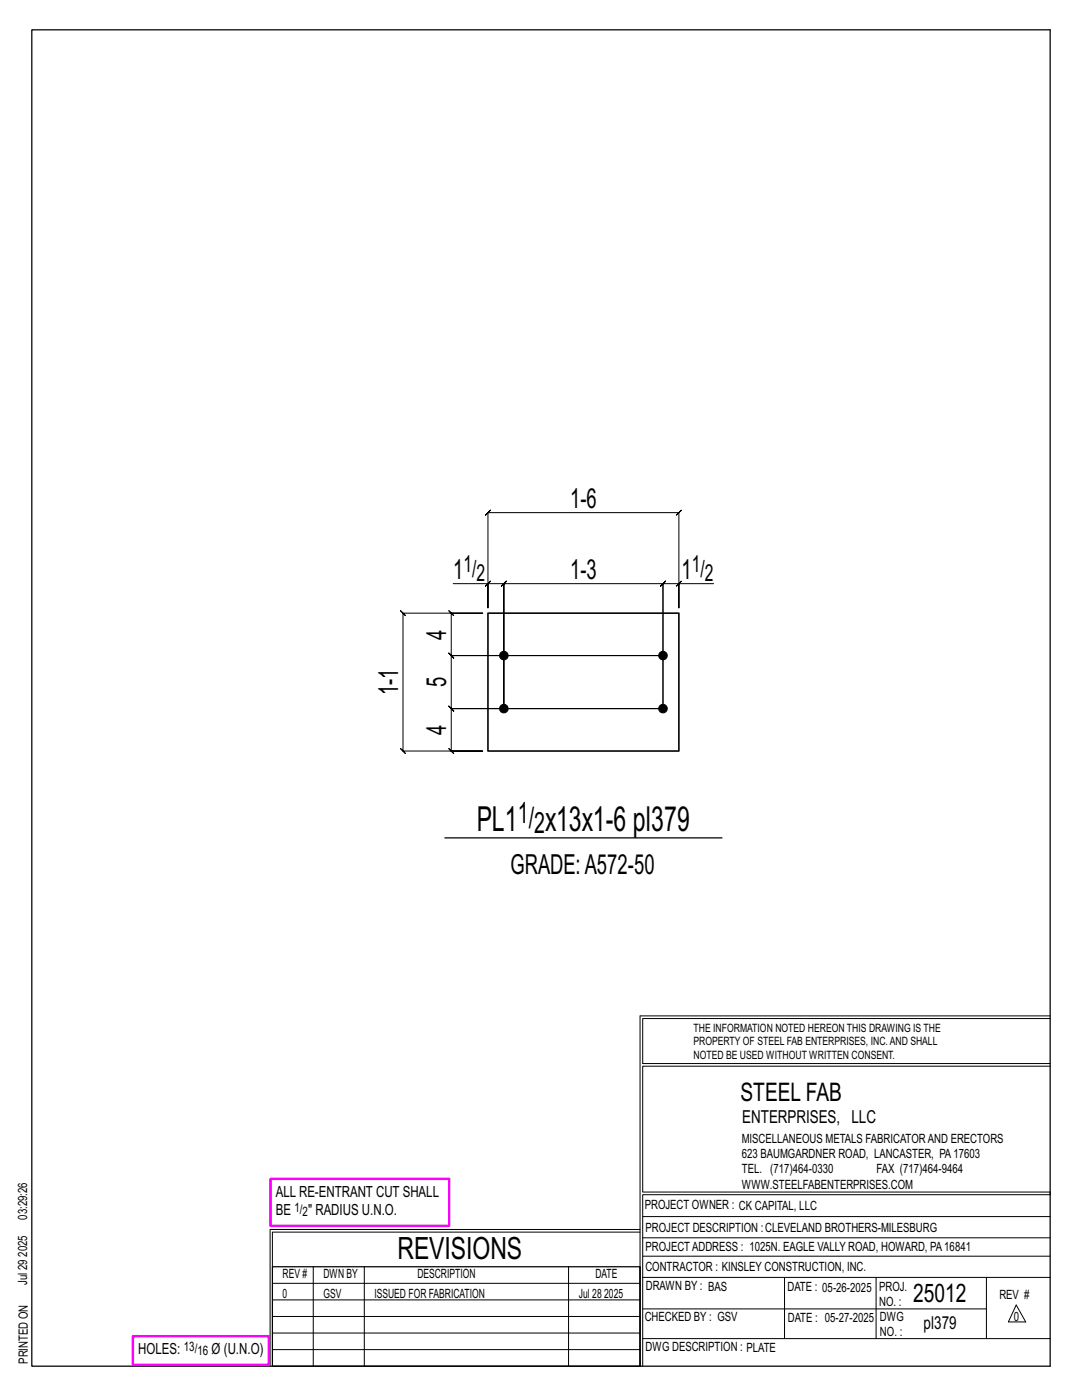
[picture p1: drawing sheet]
<svg xmlns="http://www.w3.org/2000/svg" width="216mm" height="279mm" viewBox="0 0 216 279" stroke-linecap="round" stroke-linejoin="round" font-family="sans-serif">
<defs><g id="words">
<g font-size="6.9">
<text x="95.1" y="165.8">PL1</text>
<text x="108.8" y="165.8">x13x1-6 pl379</text>
</g>
<text font-size="6.1" x="79.3" y="251.3">REVISIONS</text>
<g font-size="5.9">
<text x="103.3" y="164.2">1/</text>
<text x="106.6" y="166.3">2</text>
</g>
<g font-size="5.5">
<text x="113.7" y="101.3">1-6</text>
<text x="90.4" y="115.5">1</text>
<text x="113.7" y="115.5">1-3</text>
<text x="136" y="115.5">1</text>
<text x="89" y="127.6" transform="rotate(-90 89 127.6)">4</text>
<text x="89" y="137.2" transform="rotate(-90 89 137.2)">5</text>
<text x="79.4" y="138.8" transform="rotate(-90 79.4 138.8)">1-1</text>
<text x="89" y="146.7" transform="rotate(-90 89 146.7)">4</text>
<text x="101.9" y="174.5">GRADE:A572-50</text>
</g>
<g font-size="5.1">
<text x="147.8" y="219.8">STEEL FAB</text>
<text x="182.2" y="259.9">25012</text>
</g>
<g font-size="4.7">
<text x="92.5" y="114.2">1/</text>
<text x="95.1" y="115.9">2</text>
<text x="138" y="114.2">1/</text>
<text x="140.7" y="115.9">2</text>
</g>
<g font-size="3.6">
<text x="148.1" y="224.1">ENTERPRISES, LLC</text>
<text x="184.3" y="265.2">pl379</text>
</g>
<g font-size="3.1">
<text x="55" y="238.9">ALL RE-ENTRANT CUT SHALL</text>
<text x="55" y="242.5">BE</text>
<text x="61.5" y="242.5">&quot; RADIUS U.N.O.</text>
<text x="27.6" y="270.2">HOLES:</text>
<text x="42.2" y="270.2">Ø (U.N.O)</text>
</g>
<g font-size="2.6">
<text x="58.8" y="241.8">1/</text>
<text x="60.4" y="242.7">2</text>
<text x="36.7" y="269.6">13/</text>
<text x="39.4" y="270.5">16</text>
</g>
<g font-size="2.5">
<text x="148" y="231.2">623 BAUMGARDNER ROAD, LANCASTER, PA17603</text>
<text x="148" y="228.1">MISCELLANEOUS METALS FABRICATORAND ERECTORS</text>
<text x="148" y="237.2">WWW.STEELFABENTERPRISES.COM</text>
<text x="148" y="234.2">TEL. (717)464-0330</text>
<text x="174.9" y="234.2">FAX (717)464-9464</text>
<text x="5.4" y="243.4" transform="rotate(-90 5.4 243.4)">03:29:26</text>
<text x="128.7" y="241.3">PROJECT OWNER : CK CAPITAL, LLC</text>
<text x="128.8" y="246">PROJECT DESCRIPTION :CLEVELAND BROTHERS-MILESBURG</text>
<text x="5.4" y="250.8" transform="rotate(-90 5.4 250.8)">2025</text>
<text x="128.8" y="249.7">PROJECTADDRESS : 1025N. EAGLE VALLY ROAD, HOWARD, PA16841</text>
<text x="5.4" y="256.5" transform="rotate(-90 5.4 256.5)">Jul 29</text>
<text x="56.4" y="255">REV #</text>
<text x="64.5" y="255">DWN BY</text>
<text x="83.3" y="255">DESCRIPTION</text>
<text x="118.8" y="255">DATE</text>
<text x="128.8" y="253.7">CONTRACTOR : KINSLEY CONSTRUCTION, INC.</text>
<text x="128.9" y="257.5">DRAWN BY : BAS</text>
<text x="157.1" y="257.6">DATE : 05-26-2025</text>
<text x="175.4" y="257.7">PROJ.</text>
<text x="56.4" y="259">0</text>
<text x="64.5" y="259">GSV</text>
<text x="74.7" y="259">ISSUED FOR FABRICATION</text>
<text x="115.5" y="259">Jul 28</text>
<text x="120.6" y="259">2025</text>
<text x="128.6" y="263.7">CHECKED BY : GSV</text>
<text x="157.2" y="263.7">DATE : 05-27-2025</text>
<text x="175.4" y="260.7">NO. :</text>
<text x="175.6" y="263.7">DWG</text>
<text x="199.4" y="259.2">REV #</text>
<text x="202.3" y="263.7">0</text>
<text x="128.8" y="269.7">DWG DESCRIPTION : PLATE</text>
<text x="175.6" y="266.7">NO. :</text>
<text x="5.5" y="272.2" transform="rotate(-90 5.5 272.2)">PRINTED ON</text>
</g>
<g font-size="2.3">
<text x="138.4" y="208.6">PROPERTY OF STEEL FAB ENTERPRISES, INC.AND SHALL</text>
<text x="138.4" y="205.9">THE INFORMATION NOTED HEREON THIS DRAWING IS THE</text>
<text x="138.4" y="211.3">NOTED BE USED WITHOUT WRITTEN CONSENT.</text>
</g>
</g></defs>
<g fill="none" stroke="#000" stroke-width=".2">
<path d="M90.4 116.5h7v4.8v-19l-.5 .5 1-1-.5 .5h38.1l-.5 .5 1-1-.5 .5v19v-4.8h6.9M97.4 116.5h3.1l-.5 .5 1-1-.5 .5v24.9v-24.9l-.5 .5 1-1-.5 .5h31.8l-.5 .5 1-1-.5 .5v24.9v-24.9l-.5 .5 1-1-.5 .5h3.2M97.9 116l-1 1zM135 117l1-1zM79.9 121.9l.5 .5h15.9h-6.3l-.5-.5 1 1-.5-.5v8.4l-.5-.5 1 1-.5-.5h42.3h-42.3l-.5-.5 1 1-.5-.5v10.6l-.5-.5 1 1-.5-.5h42.3h-42.3l-.5-.5 1 1-.5-.5v8.5l-.5-.5 1 1-.5-.5h6.3h-15.9l.5 .5-1-1 .5 .5v-27.5l.5 .5zM127.7 202.7v70M127.7 202.7h81.8M209.5 203.3h-81.3v9h81.3M209.5 212.8h-81.3v25.1h81.3v.5h-81.3v34.3M54.4 259.4h73.3M54.4 256.1h73.3M62.5 252.8v19.9"/>
<path d="M72.7 252.8v19.9M113.4 252.8v19.9M127.7 245.4h-73.8v27.3M127.7 245.9h-73.3v6.9M128.2 242.8h81.3M128.2 254.9h81.3M128.2 250.7h81.3M128.2 247h81.3M156.5 254.9v12.2M174.8 254.9v12.2M196.8 254.9v12.2M54.4 269.3h73.3"/>
<path d="M54.4 266h73.3M54.4 262.7h73.3M128.2 261.2h68.6M128.2 267.1h81.3M202.8 260.4l1.9 3.4h-3.5z"/>
</g>
<path d="M6.3 6h203.2v266.7h-203.2zM88.8 167.2h55.3M54.4 252.8h73.3v19.9h-73.3z" fill="none" stroke="#000" stroke-width=".25"/>
<path d="M54 235.3h35.6v9.3h-35.6zM26.5 266.7h27.1v5.7h-27.1z" fill="none" stroke="#f0f" stroke-width=".5"/>
<g fill="#000" stroke="#000" stroke-width=".2">
<circle cx="100.5" cy="130.8" r=".86"/>
<circle cx="132.3" cy="130.8" r=".86"/>
<circle cx="100.5" cy="141.4" r=".86"/>
<circle cx="132.3" cy="141.4" r=".86"/>
</g>
<path d="M97.4 122.4h38.1v27.5h-38.1z" fill="none" stroke="#000" stroke-width=".32"/>
<use href="#words"/>
</svg>
